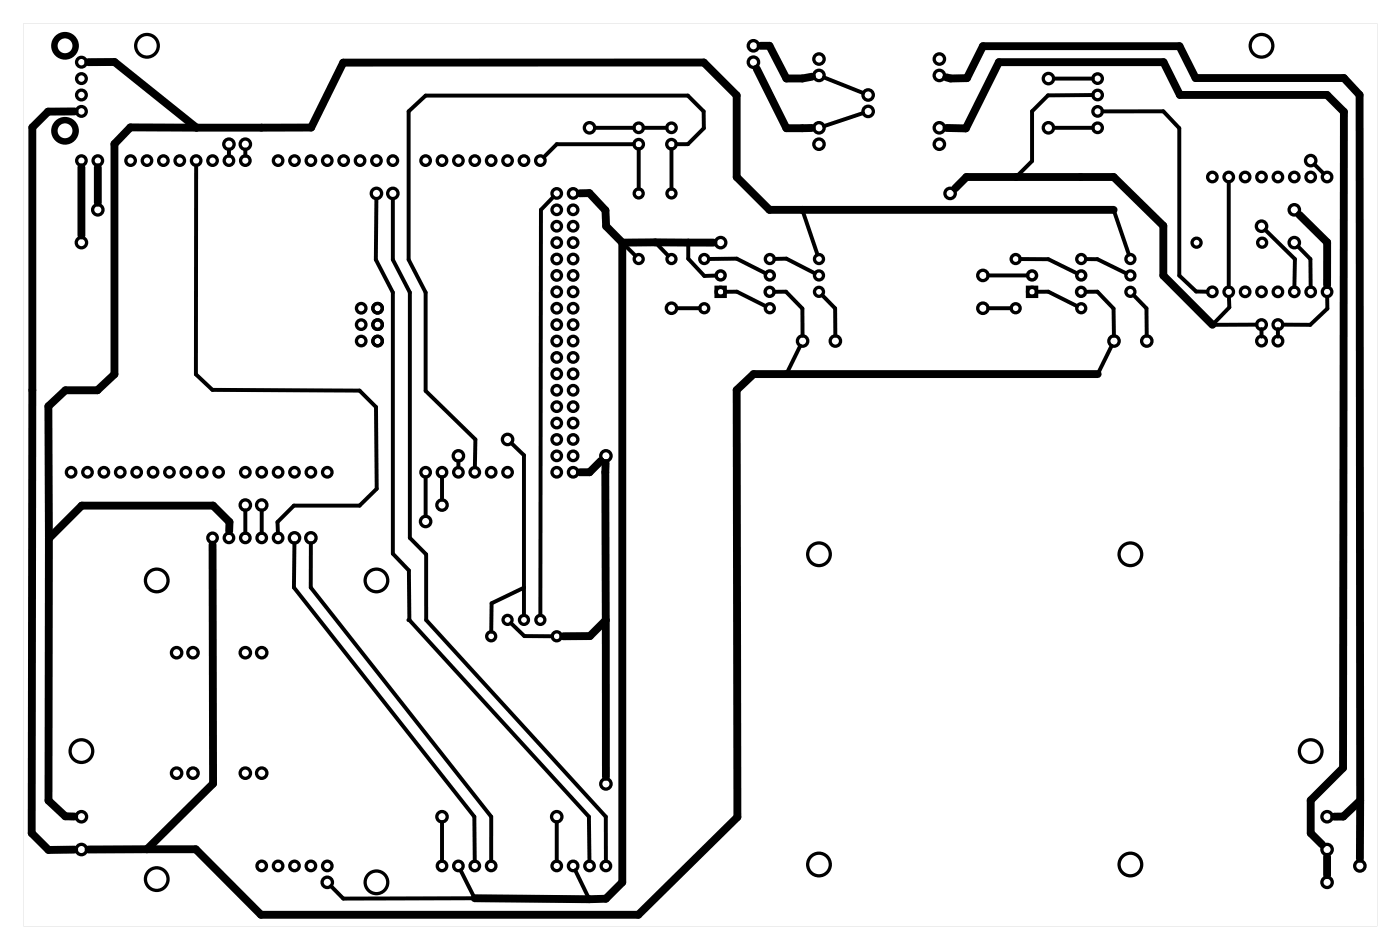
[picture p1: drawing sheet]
<svg xmlns="http://www.w3.org/2000/svg" width="217mm" height="147mm" viewBox="0 0 217 147" stroke-linecap="round" stroke-linejoin="round" font-family="sans-serif">
<g fill="#000">
<path d="M3.6 3.6v139.8h209.8v-139.8zM3.6 3.6h209.8v139.8h-209.8z"/>
<circle cx="63.4" cy="96" r=".3"/>
</g>
<g fill="none" stroke="#000" stroke-width=".51">
<circle cx="12.6" cy="12.2" r=".75"/>
<circle cx="12.6" cy="9.6" r=".75"/>
<circle cx="12.6" cy="17.3" r=".75"/>
<circle cx="12.6" cy="14.7" r=".75"/>
<circle cx="22.8" cy="7.1" r="1.75"/>
<circle cx="91.4" cy="19.8" r=".8"/>
<circle cx="99" cy="19.8" r=".74"/>
<circle cx="104.1" cy="19.8" r=".74"/>
<circle cx="116.8" cy="7.1" r=".8"/>
<circle cx="116.8" cy="9.6" r=".8"/>
<circle cx="126.9" cy="19.8" r=".8"/>
<circle cx="126.9" cy="9.1" r=".8"/>
<circle cx="126.9" cy="11.7" r=".8"/>
<circle cx="134.5" cy="17.3" r=".8"/>
<circle cx="134.5" cy="14.7" r=".8"/>
<circle cx="145.6" cy="9.1" r=".8"/>
<circle cx="145.6" cy="19.8" r=".8"/>
<circle cx="145.6" cy="11.7" r=".8"/>
<circle cx="162.5" cy="12.2" r=".8"/>
<circle cx="162.5" cy="19.8" r=".8"/>
<circle cx="170.1" cy="17.3" r=".74"/>
<circle cx="170.1" cy="19.8" r=".74"/>
<circle cx="170.1" cy="12.2" r=".74"/>
<circle cx="170.1" cy="14.7" r=".74"/>
<circle cx="195.5" cy="7.1" r="1.75"/>
<circle cx="12.6" cy="37.6" r=".8"/>
<circle cx="12.6" cy="24.9" r=".74"/>
<circle cx="15.2" cy="32.5" r=".8"/>
<circle cx="15.2" cy="24.9" r=".74"/>
<circle cx="20.2" cy="24.9" r=".74"/>
<circle cx="22.8" cy="24.9" r=".74"/>
<circle cx="25.3" cy="24.9" r=".74"/>
<circle cx="27.9" cy="24.9" r=".74"/>
<circle cx="30.4" cy="24.9" r=".74"/>
<circle cx="32.9" cy="24.9" r=".74"/>
<circle cx="35.5" cy="22.3" r=".8"/>
<circle cx="35.5" cy="24.9" r=".74"/>
<circle cx="38" cy="22.3" r=".8"/>
<circle cx="38" cy="24.9" r=".74"/>
<circle cx="43.1" cy="24.9" r=".74"/>
<circle cx="45.6" cy="24.9" r=".74"/>
<circle cx="48.2" cy="24.9" r=".74"/>
<circle cx="50.7" cy="24.9" r=".74"/>
<circle cx="53.3" cy="24.9" r=".74"/>
<circle cx="55.8" cy="24.9" r=".74"/>
<circle cx="58.3" cy="30" r=".8"/>
<circle cx="58.3" cy="24.9" r=".74"/>
<circle cx="60.9" cy="30" r=".8"/>
<circle cx="60.9" cy="24.9" r=".74"/>
<circle cx="66" cy="24.9" r=".74"/>
<circle cx="68.5" cy="24.9" r=".74"/>
<circle cx="71" cy="24.9" r=".74"/>
<circle cx="73.6" cy="24.9" r=".74"/>
<circle cx="76.1" cy="24.9" r=".74"/>
<circle cx="78.7" cy="24.9" r=".74"/>
<circle cx="81.2" cy="24.9" r=".74"/>
<circle cx="83.7" cy="24.9" r=".74"/>
<circle cx="86.3" cy="37.6" r=".74"/>
<circle cx="86.3" cy="35" r=".74"/>
<circle cx="86.3" cy="30" r=".74"/>
<circle cx="86.3" cy="32.5" r=".74"/>
<circle cx="88.8" cy="37.6" r=".74"/>
<circle cx="88.8" cy="35" r=".74"/>
<circle cx="88.8" cy="30" r=".74"/>
<circle cx="88.8" cy="32.5" r=".74"/>
<circle cx="99" cy="30" r=".7"/>
<circle cx="99" cy="22.3" r=".74"/>
<circle cx="104.1" cy="30" r=".7"/>
<circle cx="104.1" cy="22.3" r=".74"/>
<circle cx="111.7" cy="37.6" r=".8"/>
<circle cx="126.9" cy="22.3" r=".8"/>
<circle cx="145.6" cy="22.3" r=".8"/>
<circle cx="147.2" cy="30" r=".8"/>
<circle cx="185.4" cy="37.6" r=".7"/>
<circle cx="187.9" cy="27.4" r=".74"/>
<circle cx="190.4" cy="27.4" r=".74"/>
<circle cx="193" cy="27.4" r=".74"/>
<circle cx="195.5" cy="27.4" r=".74"/>
<circle cx="195.5" cy="35" r=".8"/>
<circle cx="195.6" cy="37.6" r=".7"/>
<circle cx="198" cy="27.4" r=".74"/>
<circle cx="200.6" cy="27.4" r=".74"/>
<circle cx="200.6" cy="32.5" r=".8"/>
<circle cx="200.6" cy="37.6" r=".8"/>
<circle cx="203.1" cy="27.4" r=".74"/>
<circle cx="203.1" cy="24.9" r=".8"/>
<circle cx="205.7" cy="27.4" r=".74"/>
<circle cx="56" cy="52.8" r=".74"/>
<circle cx="56" cy="47.7" r=".74"/>
<circle cx="56" cy="50.3" r=".74"/>
<circle cx="58.5" cy="52.8" r=".74"/>
<circle cx="58.5" cy="47.7" r=".74"/>
<circle cx="58.5" cy="50.3" r=".74"/>
<circle cx="86.3" cy="40.1" r=".74"/>
<circle cx="86.3" cy="42.7" r=".74"/>
<circle cx="86.3" cy="45.2" r=".74"/>
<circle cx="86.3" cy="47.7" r=".74"/>
<circle cx="86.3" cy="50.3" r=".74"/>
<circle cx="86.3" cy="52.8" r=".74"/>
<circle cx="86.3" cy="57.9" r=".74"/>
<circle cx="86.3" cy="55.4" r=".74"/>
<circle cx="88.8" cy="45.2" r=".74"/>
<circle cx="88.8" cy="40.1" r=".74"/>
<circle cx="88.8" cy="47.7" r=".74"/>
<circle cx="88.8" cy="42.7" r=".74"/>
<circle cx="88.8" cy="50.3" r=".74"/>
<circle cx="88.8" cy="57.9" r=".74"/>
<circle cx="88.8" cy="52.8" r=".74"/>
<circle cx="88.8" cy="55.4" r=".74"/>
<circle cx="99" cy="40.1" r=".7"/>
<circle cx="104.1" cy="40.1" r=".7"/>
<circle cx="104.1" cy="47.7" r=".8"/>
<circle cx="109.1" cy="40.1" r=".7"/>
<circle cx="109.1" cy="47.7" r=".7"/>
<circle cx="119.3" cy="47.7" r=".7"/>
<circle cx="119.3" cy="40.1" r=".7"/>
<circle cx="124.4" cy="52.8" r=".8"/>
<circle cx="126.9" cy="45.2" r=".7"/>
<circle cx="126.9" cy="40.1" r=".7"/>
<circle cx="126.9" cy="42.7" r=".7"/>
<circle cx="129.5" cy="52.8" r=".8"/>
<circle cx="152.3" cy="47.7" r=".8"/>
<circle cx="152.3" cy="42.7" r=".8"/>
<circle cx="157.4" cy="40.1" r=".7"/>
<circle cx="157.4" cy="47.7" r=".7"/>
<circle cx="167.6" cy="40.1" r=".7"/>
<circle cx="167.6" cy="47.7" r=".7"/>
<circle cx="172.6" cy="52.8" r=".8"/>
<circle cx="175.2" cy="45.2" r=".7"/>
<circle cx="175.2" cy="40.1" r=".7"/>
<circle cx="175.2" cy="42.7" r=".7"/>
<circle cx="177.7" cy="52.8" r=".8"/>
<circle cx="187.9" cy="45.2" r=".74"/>
<circle cx="190.4" cy="45.2" r=".74"/>
<circle cx="193" cy="45.2" r=".74"/>
<circle cx="195.5" cy="45.2" r=".74"/>
<circle cx="195.5" cy="52.8" r=".75"/>
<circle cx="195.5" cy="50.3" r=".75"/>
<circle cx="198" cy="45.2" r=".74"/>
<circle cx="198" cy="52.8" r=".75"/>
<circle cx="198" cy="50.3" r=".75"/>
<circle cx="200.6" cy="45.2" r=".74"/>
<circle cx="203.1" cy="45.2" r=".74"/>
<circle cx="205.7" cy="45.2" r=".74"/>
<circle cx="11" cy="73.1" r=".74"/>
<circle cx="13.6" cy="73.1" r=".74"/>
<circle cx="16.1" cy="73.1" r=".74"/>
<circle cx="18.6" cy="73.1" r=".74"/>
<circle cx="21.2" cy="73.1" r=".74"/>
<circle cx="23.7" cy="73.1" r=".74"/>
<circle cx="26.3" cy="73.1" r=".74"/>
<circle cx="28.8" cy="73.1" r=".74"/>
<circle cx="31.3" cy="73.1" r=".74"/>
<circle cx="33.9" cy="73.1" r=".74"/>
<circle cx="38" cy="78.2" r=".8"/>
<circle cx="38" cy="73.1" r=".74"/>
<circle cx="40.6" cy="78.2" r=".8"/>
<circle cx="40.6" cy="73.1" r=".74"/>
<circle cx="43.1" cy="73.1" r=".74"/>
<circle cx="45.6" cy="73.1" r=".74"/>
<circle cx="48.2" cy="73.1" r=".74"/>
<circle cx="50.7" cy="73.1" r=".74"/>
<circle cx="66" cy="73.1" r=".74"/>
<circle cx="68.5" cy="78.2" r=".8"/>
<circle cx="68.5" cy="73.1" r=".74"/>
<circle cx="71" cy="70.6" r=".8"/>
<circle cx="71" cy="73.1" r=".74"/>
<circle cx="73.6" cy="73.1" r=".74"/>
<circle cx="76.1" cy="73.1" r=".74"/>
<circle cx="78.7" cy="68.1" r=".8"/>
<circle cx="78.7" cy="73.1" r=".74"/>
<circle cx="86.3" cy="68.1" r=".74"/>
<circle cx="86.3" cy="60.4" r=".74"/>
<circle cx="86.3" cy="70.6" r=".74"/>
<circle cx="86.3" cy="73.1" r=".74"/>
<circle cx="86.3" cy="63" r=".74"/>
<circle cx="86.3" cy="65.5" r=".74"/>
<circle cx="88.8" cy="73.1" r=".74"/>
<circle cx="88.8" cy="65.5" r=".74"/>
<circle cx="88.8" cy="68.1" r=".74"/>
<circle cx="88.8" cy="63" r=".74"/>
<circle cx="88.8" cy="60.4" r=".74"/>
<circle cx="88.8" cy="70.6" r=".74"/>
<circle cx="93.9" cy="70.6" r=".8"/>
<circle cx="24.3" cy="89.9" r="1.75"/>
<circle cx="32.9" cy="83.3" r=".74"/>
<circle cx="35.5" cy="83.3" r=".74"/>
<circle cx="38" cy="83.3" r=".74"/>
<circle cx="40.6" cy="83.3" r=".74"/>
<circle cx="43.1" cy="83.3" r=".74"/>
<circle cx="45.6" cy="83.3" r=".8"/>
<circle cx="48.2" cy="83.3" r=".8"/>
<circle cx="58.3" cy="89.9" r="1.75"/>
<circle cx="66" cy="80.8" r=".8"/>
<circle cx="76.1" cy="98.5" r=".7"/>
<circle cx="78.7" cy="96" r=".7"/>
<circle cx="81.2" cy="96" r=".7"/>
<circle cx="83.7" cy="96" r=".7"/>
<circle cx="86.3" cy="98.5" r=".7"/>
<circle cx="126.9" cy="85.8" r="1.75"/>
<circle cx="175.2" cy="85.8" r="1.75"/>
<circle cx="12.6" cy="116.3" r="1.75"/>
<circle cx="27.4" cy="119.7" r=".8"/>
<circle cx="27.4" cy="101.1" r=".8"/>
<circle cx="29.9" cy="101.1" r=".8"/>
<circle cx="29.9" cy="119.7" r=".8"/>
<circle cx="38" cy="101.1" r=".8"/>
<circle cx="38" cy="119.7" r=".8"/>
<circle cx="40.6" cy="101.1" r=".8"/>
<circle cx="40.6" cy="119.7" r=".8"/>
<circle cx="203.1" cy="116.3" r="1.75"/>
<circle cx="12.6" cy="131.6" r=".8"/>
<circle cx="12.6" cy="126.5" r=".8"/>
<circle cx="24.3" cy="136.1" r="1.75"/>
<circle cx="40.6" cy="134.1" r=".74"/>
<circle cx="43.1" cy="134.1" r=".74"/>
<circle cx="45.6" cy="134.1" r=".74"/>
<circle cx="48.2" cy="134.1" r=".74"/>
<circle cx="50.7" cy="136.6" r=".8"/>
<circle cx="50.7" cy="134.1" r=".74"/>
<circle cx="58.3" cy="136.6" r="1.75"/>
<circle cx="68.5" cy="126.5" r=".8"/>
<circle cx="68.5" cy="134.1" r=".74"/>
<circle cx="71" cy="134.1" r=".74"/>
<circle cx="73.6" cy="134.1" r=".74"/>
<circle cx="76.1" cy="134.1" r=".74"/>
<circle cx="86.3" cy="126.5" r=".8"/>
<circle cx="86.3" cy="134.1" r=".74"/>
<circle cx="88.8" cy="134.1" r=".74"/>
<circle cx="91.4" cy="134.1" r=".74"/>
<circle cx="93.9" cy="121.4" r=".8"/>
<circle cx="93.9" cy="134.1" r=".74"/>
<circle cx="126.9" cy="133.9" r="1.75"/>
<circle cx="175.2" cy="133.9" r="1.75"/>
<circle cx="205.7" cy="131.6" r=".8"/>
<circle cx="205.7" cy="126.5" r=".8"/>
<circle cx="205.7" cy="136.6" r=".8"/>
<circle cx="210.7" cy="134.1" r=".8"/>
</g>
<g fill="none" stroke="#000" stroke-width="1" stroke-linecap="butt">
<circle cx="10.1" cy="7.1" r="1.65"/>
<circle cx="10.1" cy="20.3" r="1.65"/>
</g>
<g fill="none" stroke="#000" stroke-width=".53">
<path d="M111 44.5h1.4v1.4h-1.4zM159.2 44.5h1.4v1.4h-1.4z"/>
<circle cx="111.7" cy="42.7" r=".7"/>
<circle cx="111.7" cy="45.2" r=".7"/>
<circle cx="119.3" cy="45.2" r=".7"/>
<circle cx="119.3" cy="42.7" r=".7"/>
<circle cx="159.9" cy="42.7" r=".7"/>
<circle cx="159.9" cy="45.2" r=".7"/>
<circle cx="167.5" cy="45.2" r=".7"/>
<circle cx="167.6" cy="42.7" r=".7"/>
</g>
<g fill="none" stroke="#000" stroke-width=".61">
<path d="M92.2 19.8h6M99.7 19.8h3.6M127.7 12l6.1 2.4M133.7 17.5l-6 2M163.3 19.8h6M163.3 12.2h6M169.3 14.7l-6.9 .1-2.5 2.4v7.7l-2.4 2.5M170.9 17.2h9.4l2.5 2.7v22.8l2.6 2.4 1.7 .1M30.4 25.6v32.4l2.5 2.4 22.8 .1 2.6 2.5 .1 12.7-2.7 2.6h-10.2l-2.5 2.5 .1 1.7M35.5 23.2v.9M38 23.2v.9M58.3 30.8l-.1 9.4 2.7 5.1v40.4l2.5 2.6v7.7l27.9 30.5v6.8"/>
<path d="M60.9 30.8v9.4l2.6 5.1v38l2.5 2.5v10.2l27.9 30.5v6.8M85.7 30.5l-1.9 2-.1 62.8M96.4 37.6l2.1 2M98.2 22.3h-11.9l-2 2M99 23.1v6.1M101.5 37.5l2.1 2.1M104.1 23.1v6.1M104.8 22.3h1.8l2.5-2.4-.1-2.6-2.4-2.5h-40.6l-2.7 2.5v22.9l2.7 5.1v15.2l7.7 7.6-.1 4.3M106.7 37.6v2.5l2.5 2.6h1.8M124.3 32.5l2.4 6.9M172.6 32.5l2.3 6.9M190.4 28.2v16.2"/>
<path d="M196.1 35.6l4.6 4.5-.1 4.3M201.2 38.2l1.9 1.9v4.3M203.7 25.5l1.4 1.4M104.9 47.7h3.5M109.9 40.1h4.3l4.5 2.2M112.4 45.2h1.8l4.4 2.2M120 45.2h1.8l2.5 2.6 .1 4.2M120 40.1h1.9l4.4 2.2M124 53.6l-2.1 4.3M127.4 45.7l2 2.1 .1 4.2M153.2 47.7h3.5M153.2 42.7h6"/>
<path d="M158.1 40.1h4.4l4.4 2.2M160.7 45.2h1.8l4.4 2.2M168.2 45.2h1.9l2.5 2.6v4.2M168.3 40.1h1.8l4.4 2.2M172.3 53.6l-2.2 4.3M175.7 45.7l2 2.1v4.2M190.4 46l.1 1.6-2.6 2.7h6.8M195.5 51v1.1M198 51v1.1M205.7 46v1.8l-2.7 2.5h-4.2M38 79v3.5M40.6 79v3.5"/>
<path d="M66 73.9v6M68.5 73.9v3.5M71 71.4v1M79.3 68.6l1.9 1.9v24.8M45.6 84.1v6.9l27.9 35.5 .1 6.8M48.2 84.1v6.9l27.9 35.5v6.8M79.2 96.5l2.1 2h4.3M81.2 91l-5 2.4-.1 4.4M68.5 127.3v6M71.4 134.8l2.2 4.3h-20.4l-1.9-1.9M86.3 127.3v6M89.2 134.8l2.1 4.4"/>
</g>
<g fill="none" stroke="#000" stroke-width="1.2">
<path d="M11.6 17.3h-4.1l-2.5 2.4-.1 109.3 2.6 2.6h4M13.7 9.6h4.1l12.6 10.2M30.4 19.8l-10.2-.1-2.5 2.6v35.7l-2.6 2.4h-5l-2.6 2.5 .1 20.5M30.4 19.8h17.8l5-10.1h55.9l5.1 5.1v12.6l5 5.1h53.4M117.3 10.6l4.6 9.3 3.9-.1M117.9 7.1h1.3l2.7 5.1h2.4l1.5-.3M146.6 12l.7 .2 2.5-.1 2.5-4.9h30.5l2.5 4.9h23l2.4 2.6 .1 109.3M146.7 19.8l3 .1 5.1-10.3h25.5l2.5 5.1h22.8l2.7 2.6-.2 101.6-5 5v5.1l1.8 1.8M12.6 25.9v10.6M15.2 25.9v5.5M89.9 29.9h1.4l2.5 2.7 .1 2.4 2.5 2.6M96.4 37.6v99l-2.5 2.6h-2.6l-17.7-.1"/>
<path d="M110.6 37.6h-14.2M148 29.2l1.8-1.8h22.8l7.7 7.6v7.7l7.6 7.6M201.4 33.3l4.3 4.2v6.6M170.1 57.9h-53.3l-2.6 2.5 .1 66.1-15.4 15.2h-58.5l-10.1-10.2h-7.5M93.1 71.4l-1.7 1.7h-1.5M93.9 71.7v24.3M7.6 83.4l-.1 40.6 2.6 2.4h1.4M32.9 84.3l.1 37.1-10.2 10.1M35.5 82.2l.1-1.4-2.6-2.5h-20.3l-5.1 5.1M93.9 96l-2.5 2.5h-4.1M93.9 96v24.3M22.8 131.5h-9.1"/>
<path d="M205.7 132.7v2.8M210.8 124l-.1 9M210.8 124l-2.6 2.4-1.4 .1"/>
</g>
</svg>
